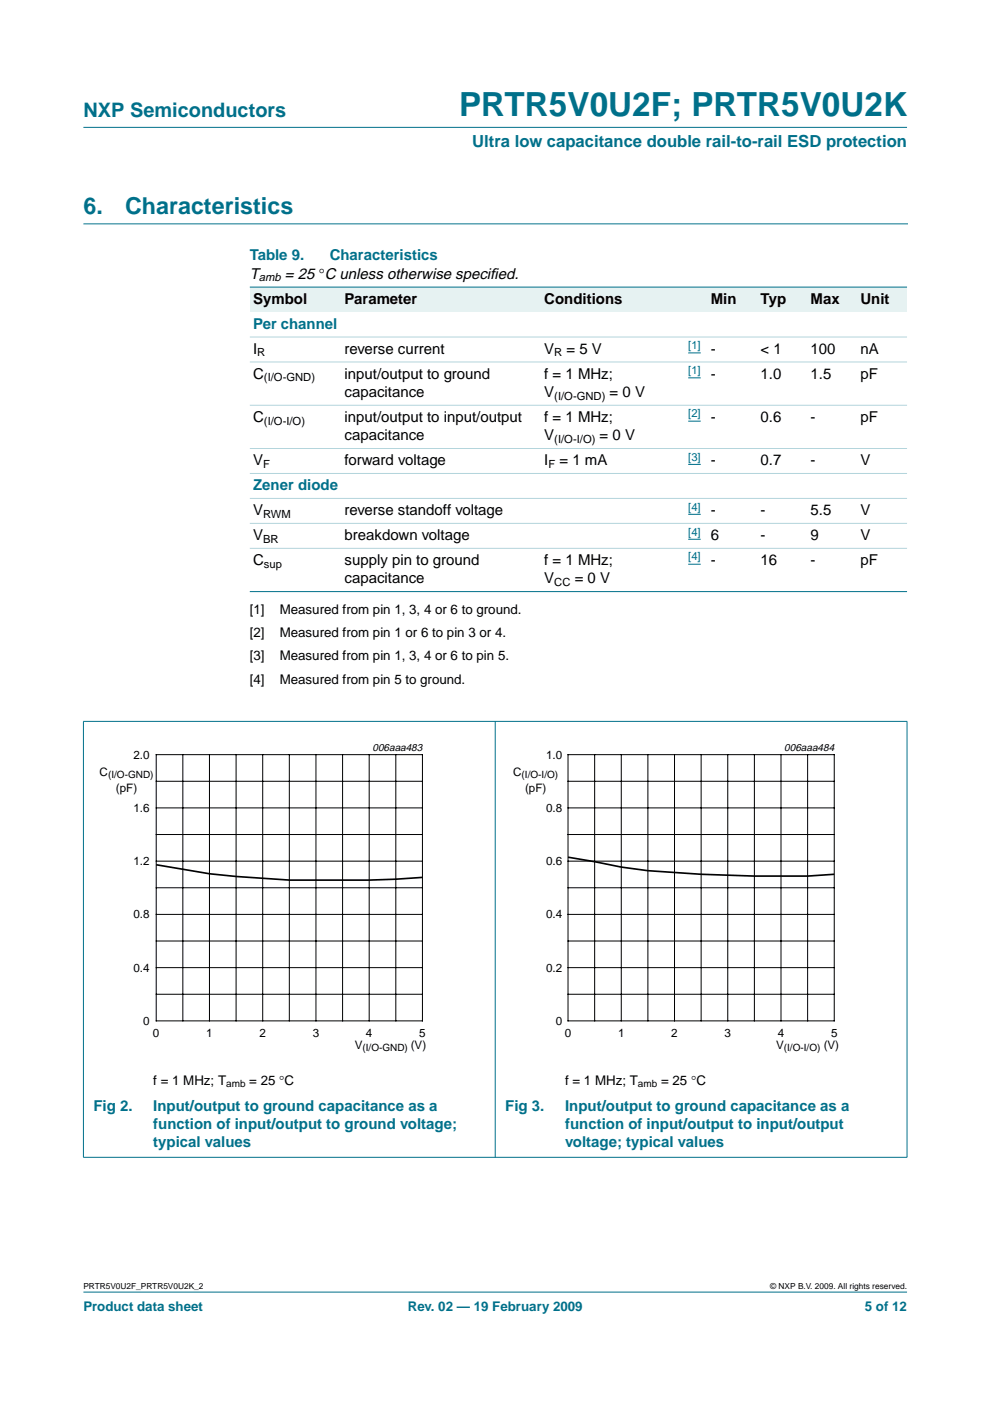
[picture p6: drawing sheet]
<svg xmlns="http://www.w3.org/2000/svg" width="210mm" height="297mm" viewBox="0 0 210 297" stroke-linecap="round" stroke-linejoin="round" font-family="sans-serif">
<defs><g id="words">
<text font-size="7.1" fill="#00708a" x="97.3" y="24.7">PRTR5V0U2F; PRTR5V0U2K</text>
<g font-size="4.9" fill="#00708a">
<text x="17.7" y="45.5">6.</text>
<text x="26.5" y="45.5">Characteristics</text>
</g>
<text font-size="4.2" fill="#00708a" x="17.7" y="24.9">NXP Semiconductors</text>
<text font-size="3.5" fill="#00708a" x="100.1" y="31.1">Ultra low capacitance double rail-to-rail ESD protection</text>
<g font-size="3.2" fill="#00708a">
<text x="53" y="55.2">Table 9.</text>
<text x="69.9" y="55.2">Characteristics</text>
<text x="53.7" y="69.7">Per channel</text>
<text x="53.7" y="103.9">Zener diode</text>
<text x="19.8" y="235.5">Fig 2.</text>
<text x="32.5" y="235.5">Input/output to ground capacitance as a</text>
<text x="32.5" y="239.4">function of input/output to ground voltage;</text>
<text x="107.1" y="235.5">Fig 3.</text>
<text x="119.8" y="235.5">Input/output to ground capacitance as a</text>
<text x="119.8" y="239.4">function of input/output to input/output</text>
<text x="32.5" y="243.3">typical values</text>
<text x="119.8" y="243.3">voltage; typical values</text>
</g>
<g font-size="3.2">
<text x="53" y="59.1">T</text>
<text x="60.4" y="59.1">= 25 °C unless otherwise specif</text>
<text x="103.9" y="59.1">ied.</text>
<text x="53.7" y="64.4">Symbol</text>
<text x="73.1" y="64.4">Parameter</text>
<text x="115.4" y="64.4">Conditions</text>
<text x="150.7" y="64.4">Min</text>
<text x="161.3" y="64.4">Typ</text>
<text x="171.9" y="64.4">Max</text>
<text x="182.4" y="64.4">Unit</text>
<text x="53.7" y="75">I</text>
<text x="73.1" y="75">reverse current</text>
<text x="115.4" y="75">V</text>
<text x="120.1" y="75">= 5 V</text>
<text x="150.7" y="75">-</text>
<text x="161.3" y="75">&lt; 1</text>
<text x="171.9" y="75">100</text>
<text x="182.4" y="75">nA</text>
<text x="53.7" y="80.3">C</text>
<text x="73.1" y="80.3">input/output to ground</text>
<text x="115.4" y="80.3">f = 1 MHz;</text>
<text x="150.7" y="80.3">-</text>
<text x="161.3" y="80.3">1.0</text>
<text x="171.9" y="80.3">1.5</text>
<text x="182.4" y="80.3">pF</text>
<text x="53.7" y="89.4">C</text>
<text x="73.1" y="84.2">capacitance</text>
<text x="73.1" y="89.4">input/output to input/output</text>
<text x="115.4" y="84.2">V</text>
<text x="115.4" y="89.4">f = 1 MHz;</text>
<text x="129.3" y="84.2">= 0 V</text>
<text x="150.7" y="89.4">-</text>
<text x="161.3" y="89.4">0.6</text>
<text x="171.9" y="89.4">-</text>
<text x="182.4" y="89.4">pF</text>
<text x="73.1" y="93.3">capacitance</text>
<text x="115.4" y="93.3">V</text>
<text x="127.1" y="93.3">= 0 V</text>
<text x="53.7" y="98.6">V</text>
<text x="73.1" y="98.6">forward voltage</text>
<text x="115.4" y="98.6">I</text>
<text x="118.6" y="98.6">= 1 mA</text>
<text x="150.7" y="98.6">-</text>
<text x="161.3" y="98.6">0.7</text>
<text x="171.9" y="98.6">-</text>
<text x="182.4" y="98.6">V</text>
<text x="53.7" y="109.2">V</text>
<text x="73.1" y="109.2">reverse standoff voltage</text>
<text x="150.7" y="109.2">-</text>
<text x="161.3" y="109.2">-</text>
<text x="171.9" y="109.2">5.5</text>
<text x="182.4" y="109.2">V</text>
<text x="53.7" y="114.5">V</text>
<text x="53.7" y="119.8">C</text>
<text x="73.1" y="114.5">breakdown voltage</text>
<text x="73.1" y="119.8">supply pin to ground</text>
<text x="115.4" y="119.8">f = 1 MHz;</text>
<text x="150.7" y="114.5">6</text>
<text x="150.7" y="119.8">-</text>
<text x="161.3" y="114.5">-</text>
<text x="161.3" y="119.8">16</text>
<text x="171.9" y="114.5">9</text>
<text x="171.9" y="119.8">-</text>
<text x="182.4" y="114.5">V</text>
<text x="182.4" y="119.8">pF</text>
<text x="73.1" y="123.7">capacitance</text>
<text x="115.4" y="123.7">V</text>
<text x="121.8" y="123.7">= 0 V</text>
</g>
<g font-size="2.8">
<text x="53" y="130.1">[1]</text>
<text x="59.3" y="130.1">Measured from pin 1, 3, 4 or 6 to ground.</text>
<text x="53" y="135.1">[2]</text>
<text x="59.3" y="135.1">Measured from pin 1 or 6 to pin 3 or 4.</text>
<text x="53" y="140">[3]</text>
<text x="59.3" y="140">Measured from pin 1, 3, 4 or 6 to pin 5.</text>
<text x="53" y="145">[4]</text>
<text x="59.3" y="145">Measured from pin 5 to ground.</text>
<text x="32.5" y="230">f = 1 MHz; T</text>
<text x="52.9" y="230">= 25 °C</text>
<text x="119.8" y="230">f = 1 MHz; T</text>
<text x="140.2" y="230">= 25 °C</text>
</g>
<g font-size="2.8" fill="#00708a">
<text x="17.7" y="278">Product data sheet</text>
<text x="86.5" y="278">Rev. 02 — 19 February 2009</text>
<text x="183.4" y="278">5 of 12</text>
</g>
<g font-size="2.5">
<text x="28.3" y="160.8">2.0</text>
<text x="115.8" y="160.8">1.0</text>
<text x="21.1" y="164.5">C</text>
<text x="24.6" y="168">(pF)</text>
<text x="108.8" y="164.5">C</text>
<text x="111.3" y="168">(pF)</text>
<text x="28.3" y="172.1">1.6</text>
<text x="115.8" y="172.1">0.8</text>
<text x="28.3" y="183.4">1.2</text>
<text x="115.8" y="183.4">0.6</text>
<text x="28.3" y="194.7">0.8</text>
<text x="115.8" y="194.7">0.4</text>
<text x="28.3" y="206">0.4</text>
<text x="115.8" y="206">0.2</text>
<text x="30.3" y="217.3">0</text>
<text x="32.4" y="219.8">0</text>
<text x="43.7" y="219.8">1</text>
<text x="55" y="219.8">2</text>
<text x="66.3" y="219.8">3</text>
<text x="77.6" y="219.8">4</text>
<text x="88.9" y="219.8">5</text>
<text x="117.9" y="217.3">0</text>
<text x="119.7" y="219.8">0</text>
<text x="131" y="219.8">1</text>
<text x="142.3" y="219.8">2</text>
<text x="153.6" y="219.8">3</text>
<text x="164.9" y="219.8">4</text>
<text x="176.2" y="219.8">5</text>
<text x="75.2" y="222.4">V</text>
<text x="87.1" y="222.4">(V)</text>
<text x="164.5" y="222.4">V</text>
<text x="174.6" y="222.4">(V)</text>
</g>
<g font-size="2.4">
<text x="54.9" y="59.7">amb</text>
<text x="54.6" y="75.6">R</text>
<text x="117.5" y="75.6">R</text>
<text x="56" y="80.8">(I/O-GND)</text>
<text x="117.5" y="84.7">(I/O-GND)</text>
<text x="56" y="90">(I/O-I/O)</text>
<text x="117.5" y="93.9">(I/O-I/O)</text>
<text x="55.8" y="99.2">F</text>
<text x="116.3" y="99.2">F</text>
<text x="55.8" y="109.8">RWM</text>
<text x="55.8" y="115.1">BR</text>
<text x="56" y="120.4">sup</text>
<text x="117.5" y="124.2">CC</text>
</g>
<g font-size="2.4" fill="#00f">
<text x="145.9" y="74">[1]</text>
<text x="145.9" y="79.3">[1]</text>
<text x="145.9" y="88.5">[2]</text>
<text x="145.9" y="97.7">[3]</text>
<text x="145.9" y="108.2">[4]</text>
<text x="145.9" y="113.5">[4]</text>
<text x="145.9" y="118.8">[4]</text>
</g>
<g font-size="2.2">
<text x="79" y="159.2">006aaa483</text>
<text x="166.3" y="159.2">006aaa484</text>
</g>
<g font-size="2.1">
<text x="22.9" y="165">(I/O-GND)</text>
<text x="110.6" y="165">(I/O-I/O)</text>
<text x="76.9" y="222.9">(I/O-GND)</text>
<text x="166.2" y="222.9">(I/O-I/O)</text>
<text x="48" y="230.5">amb</text>
<text x="135.3" y="230.5">amb</text>
</g>
<g font-size="1.8">
<text x="17.7" y="273.4">PRTR5V0U2F_PRTR5V0U2K_2</text>
<text x="163.3" y="273.4">© NXP B.V. 2009. All rights reserved.</text>
</g>
</g></defs>
<g fill="#00708a" stroke="#00708a" stroke-width=".21">
<path d="M17.7 273.9h174.6z"/>
<path d="M17.7 27h174.6z"/>
</g>
<path d="M17.7 47.5h174.7" fill="none" stroke="#00708a" stroke-width=".21"/>
<g fill="#e6f2f2">
<path d="M53 60.9h19.4v5.3h-19.4z" fill-rule="evenodd"/>
<path d="M72.4 60.9h42.3v5.3h-42.3z" fill-rule="evenodd"/>
<path d="M114.7 60.9h30v5.3h-30z" fill-rule="evenodd"/>
<path d="M144.7 60.9h5.3v5.3h-5.3z" fill-rule="evenodd"/>
<path d="M150 60.9h10.6v5.3h-10.6z" fill-rule="evenodd"/>
<path d="M160.6 60.9h10.5v5.3h-10.5z" fill-rule="evenodd"/>
<path d="M171.1 60.9h10.6v5.3h-10.6z" fill-rule="evenodd"/>
<path d="M181.7 60.9h10.6v5.3h-10.6z" fill-rule="evenodd"/>
</g>
<path d="M145.9 74.8h2.7M145.9 80.1h2.7M145.9 89.3h2.7M145.9 98.5h2.7M145.9 109h2.7M145.9 114.3h2.7M145.9 119.6h2.7" fill="none" stroke="#00f" stroke-width=".21"/>
<g fill="#00708a" stroke="#00708a" stroke-width=".21">
<path d="M53 60.9h139.3z"/>
<path d="M53 125.4h139.3z"/>
<path d="M17.7 153v92.3z"/>
<path d="M105 152.9v92.5z"/>
<path d="M192.3 153v92.3z"/>
<path d="M17.6 152.9h174.8z"/>
<path d="M17.6 245.4h174.8z"/>
</g>
<g fill="#b3d4db" stroke="#b3d4db" stroke-width=".21">
<path d="M53 71.5h139.3z"/>
<path d="M53 76.7h139.3z"/>
<path d="M53 85.9h139.3z"/>
<path d="M53 95.1h139.3z"/>
<path d="M53 100.4h139.3z"/>
<path d="M53 105.7h139.3z"/>
<path d="M53 111h139.3z"/>
<path d="M53 116.3h139.3z"/>
</g>
<path d="M20.4 157.2h81.9v66.3h-81.9zM107.7 157.2h81.9v66.3h-81.9z" fill="none" stroke="#fff" stroke-width=".21"/>
<g fill="none" stroke="#000" stroke-width=".21">
<path d="M33.1 160h56.5v56.4h-56.5zM33.1 165.6h56.5M33.1 176.9h56.5M33.1 171.3h56.5M38.8 160v56.4M44.4 160v56.4M50.1 160v56.4M55.7 160v56.4M61.3 160v56.4M67 160v56.4M72.6 160v56.4M78.3 160v56.4"/>
<path d="M83.9 160v56.4M120.4 160h56.5v56.4h-56.5zM120.4 165.6h56.5M120.4 176.9h56.5M120.4 171.3h56.5M126.1 160v56.4M131.7 160v56.4M137.4 160v56.4M143 160v56.4M148.7 160v56.4M154.3 160v56.4M159.9 160v56.4"/>
<path d="M165.6 160v56.4M171.2 160v56.4M33.1 188.2h56.5M33.1 199.5h56.5M33.1 182.6h56.5M33.1 193.9h56.5M120.4 188.2h56.5M120.4 199.5h56.5M120.4 182.6h56.5M120.4 193.9h56.5M33.1 210.8h56.5M33.1 205.2h56.5"/>
<path d="M120.4 210.8h56.5M120.4 205.2h56.5"/>
</g>
<path d="M33.1 183.3l5.7 1a170.2 170.2 0 0 0 22.6 2.3h16.8l11.4-.6M120.4 181.7l11.3 2.1 5.7 .8a335.2 335.2 0 0 0 33.8 1.1l5.7-.3" fill="none" stroke="#000" stroke-width=".35"/>
<use href="#words"/>
</svg>
